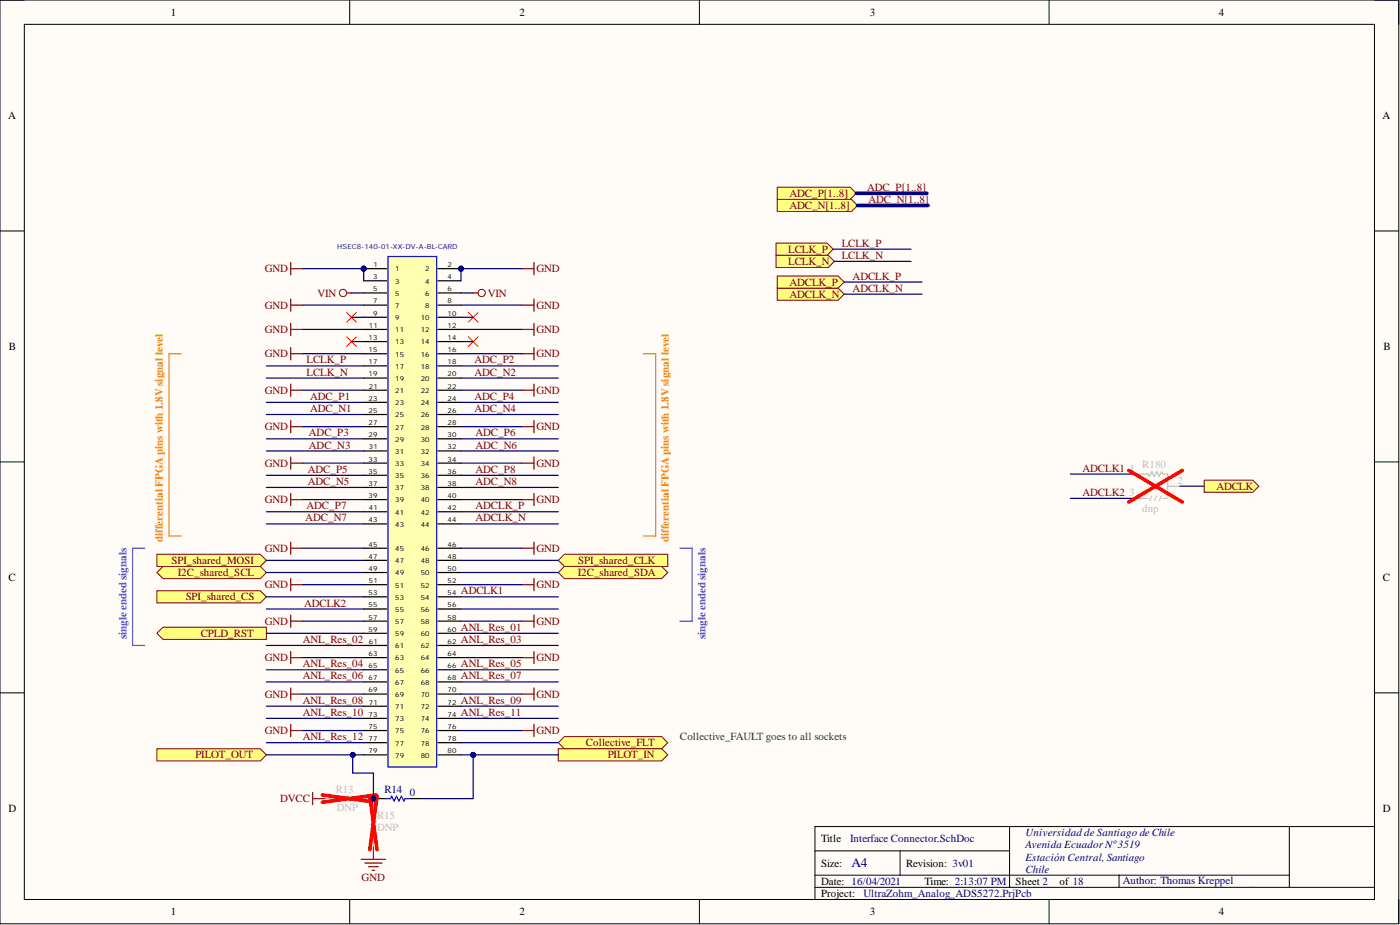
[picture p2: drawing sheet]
<svg xmlns="http://www.w3.org/2000/svg" width="292mm" height="193mm" viewBox="0 0 292 193" stroke-linecap="round" stroke-linejoin="round" font-family="sans-serif">
<defs><g id="words">
<text font-size="2.8" fill="#000080" x="177.6" y="181">A4</text>
<g font-size="2.3">
<text x="35.6" y="3.3">1</text>
<text x="108.4" y="3.3">2</text>
<text x="181.5" y="3.3">3</text>
<text x="254.3" y="3.3">4</text>
<text x="1.7" y="24.9">A</text>
<text x="288.5" y="24.9">A</text>
<text x="1.9" y="73">B</text>
<text x="288.6" y="73">B</text>
<text x="1.8" y="121.2">C</text>
<text x="288.5" y="121.2">C</text>
<text x="1.8" y="169.4">D</text>
<text x="288.5" y="169.4">D</text>
<text x="171.3" y="175.7">Title</text>
<text x="171.3" y="180.8">Size:</text>
<text x="171.3" y="184.6">Date: 16/04/2021</text>
<text x="189.1" y="180.8">Revision: 3v01</text>
<text x="192.9" y="184.6">Time: 2:13:07 PM</text>
<text x="211.9" y="184.6">Sheet 2</text>
<text x="221" y="184.6">of 18</text>
<text x="35.6" y="190.9">1</text>
<text x="108.4" y="190.9">2</text>
<text x="171.3" y="187.1">Project:</text>
<text x="181.5" y="190.9">3</text>
<text x="254.3" y="190.9">4</text>
</g>
<g font-size="2.3" fill="#800000">
<text x="164.7" y="41.1">ADC_P[1..8]</text>
<text x="180.9" y="39.8">ADC_P[1..8]</text>
<text x="164.7" y="43.6">ADC_N[1..8]</text>
<text x="181.2" y="42.4">ADC_N[1..8]</text>
<text x="164.5" y="52.7">LCLK_P</text>
<text x="175.6" y="51.5">LCLK_P</text>
<text x="55.2" y="56.8">GND</text>
<text x="111.9" y="56.8">GND</text>
<text x="164.5" y="55.3">LCLK_N</text>
<text x="164.7" y="59.6">ADCLK_P</text>
<text x="175.6" y="54">LCLK_N</text>
<text x="177.9" y="58.3">ADCLK_P</text>
<text x="55.2" y="64.4">GND</text>
<text x="66.2" y="61.9">VIN</text>
<text x="101.8" y="61.9">VIN</text>
<text x="111.9" y="64.4">GND</text>
<text x="164.7" y="62.1">ADCLK_N</text>
<text x="177.9" y="60.9">ADCLK_N</text>
<text x="55.2" y="69.5">GND</text>
<text x="111.9" y="69.5">GND</text>
<text x="55.2" y="74.6">GND</text>
<text x="64" y="75.8">LCLK_P</text>
<text x="99" y="75.8">ADC_P2</text>
<text x="111.9" y="74.6">GND</text>
<text x="55.2" y="82.2">GND</text>
<text x="64" y="78.4">LCLK_N</text>
<text x="64.7" y="83.4">ADC_P1</text>
<text x="99" y="83.4">ADC_P4</text>
<text x="99" y="78.4">ADC_N2</text>
<text x="111.9" y="82.2">GND</text>
<text x="55.2" y="89.8">GND</text>
<text x="64.7" y="86">ADC_N1</text>
<text x="99" y="86">ADC_N4</text>
<text x="111.9" y="89.8">GND</text>
<text x="64.5" y="91">ADC_P3</text>
<text x="64.5" y="93.6">ADC_N3</text>
<text x="99.2" y="91">ADC_P6</text>
<text x="99.2" y="93.6">ADC_N6</text>
<text x="55.2" y="97.4">GND</text>
<text x="64.2" y="98.6">ADC_P5</text>
<text x="64.2" y="101.2">ADC_N5</text>
<text x="99.2" y="98.6">ADC_P8</text>
<text x="99.2" y="101.2">ADC_N8</text>
<text x="111.9" y="97.4">GND</text>
<text x="225.9" y="98.4">ADCLK1</text>
<text x="55.2" y="105">GND</text>
<text x="64" y="106.3">ADC_P7</text>
<text x="99.2" y="106.3">ADCLK_P</text>
<text x="111.9" y="105">GND</text>
<text x="225.9" y="103.5">ADCLK2</text>
<text x="253.8" y="102.2">ADCLK</text>
<text x="63.7" y="108.8">ADC_N7</text>
<text x="99.2" y="108.8">ADCLK_N</text>
<text x="35.8" y="117.7">SPI_shared_MOSI</text>
<text x="55.2" y="115.1">GND</text>
<text x="111.9" y="115.1">GND</text>
<text x="120.6" y="117.7">SPI_shared_CLK</text>
<text x="37.1" y="120.2">I2C_shared_SCL</text>
<text x="38.7" y="125.3">SPI_shared_CS</text>
<text x="55.2" y="122.7">GND</text>
<text x="96.2" y="124">ADCLK1</text>
<text x="111.9" y="122.7">GND</text>
<text x="120.5" y="120.2">I2C_shared_SDA</text>
<text x="55.2" y="130.3">GND</text>
<text x="63.4" y="126.5">ADCLK2</text>
<text x="96.2" y="131.6">ANL_Res_01</text>
<text x="111.9" y="130.3">GND</text>
<text x="41.9" y="132.9">CPLD_RST</text>
<text x="55.2" y="137.9">GND</text>
<text x="63.2" y="134.1">ANL_Res_02</text>
<text x="96.2" y="134.1">ANL_Res_03</text>
<text x="111.9" y="137.9">GND</text>
<text x="63.2" y="139.2">ANL_Res_04</text>
<text x="63.2" y="141.8">ANL_Res_06</text>
<text x="96.2" y="139.2">ANL_Res_05</text>
<text x="96.2" y="141.8">ANL_Res_07</text>
<text x="55.2" y="145.6">GND</text>
<text x="63.2" y="146.8">ANL_Res_08</text>
<text x="63.2" y="149.4">ANL_Res_10</text>
<text x="96.2" y="146.8">ANL_Res_09</text>
<text x="96.2" y="149.4">ANL_Res_11</text>
<text x="111.9" y="145.6">GND</text>
<text x="55.2" y="153.2">GND</text>
<text x="63.2" y="154.4">ANL_Res_12</text>
<text x="111.9" y="153.2">GND</text>
<text x="122.2" y="155.7">Collective_FLT</text>
<text x="40.8" y="158.2">PILOT_OUT</text>
<text x="126.8" y="158.2">PILOT_IN</text>
<text x="58.5" y="167.4">DVCC</text>
<text x="75.5" y="183.8">GND</text>
</g>
<g font-size="2.3" fill="#bfbebc">
<text x="235.7" y="98.4">1</text>
<text x="238.3" y="97.6">R180</text>
<text x="245.7" y="100.9">2</text>
<text x="235.6" y="103.5">3</text>
<text x="238.3" y="106.8">dnp</text>
<text x="70" y="165.3">R13</text>
<text x="70.3" y="169.1">DNP</text>
<text x="78.7" y="170.9">R15</text>
<text x="78.7" y="173.4">DNP</text>
</g>
<g font-size="2.3" fill="#fd8300">
<text x="34" y="113.1" transform="rotate(-90 34 113.1)">differential FPGApins with 1.8V signal level</text>
<text x="139.6" y="113.1" transform="rotate(-90 139.6 113.1)">differential FPGApins with 1.8V signal level</text>
</g>
<g font-size="2.3" fill="#8000ff">
<text x="26.4" y="133.4" transform="rotate(-90 26.4 133.4)">single endedsignals</text>
<text x="147.2" y="133.4" transform="rotate(-90 147.2 133.4)">single endedsignals</text>
</g>
<text font-size="2.3" fill="#008000" x="141.9" y="154.4">Collective_FAULT goes to all sockets</text>
<g font-size="2.3" fill="#000080">
<text x="80.2" y="165.3">R14</text>
<text x="85.5" y="166.1">0</text>
<text x="177.4" y="175.7">Interface Connector.SchDoc</text>
<text x="213.9" y="177">Avenida Ecuador Nº3519</text>
<text x="213.9" y="179.5">Estación Central, Santiago</text>
<text x="213.9" y="174.5">Universidad de Santiago de Chile</text>
<text x="213.9" y="182.1">Chile</text>
<text x="234.2" y="184.4">Author: Thomas Kreppel</text>
<text x="180.2" y="187.1">UltraZohm_Analog_ADS5272.PrjPcb</text>
</g>
<text font-size="1.4" fill="#000080" x="70.4" y="51.9">HSEC8-140-01-XX-DV-A-BL-CARD</text>
<g font-size="1.4">
<text x="77.8" y="58.2">3</text>
<text x="77.9" y="55.7">1</text>
<text x="82.5" y="56.6">1</text>
<text x="82.5" y="59.2">3</text>
<text x="88.7" y="56.6">2</text>
<text x="88.7" y="59.2">4</text>
<text x="93.4" y="55.7">2</text>
<text x="93.4" y="58.2">4</text>
<text x="77.8" y="60.8">5</text>
<text x="77.8" y="63.3">7</text>
<text x="77.8" y="65.9">9</text>
<text x="82.5" y="61.7">5</text>
<text x="82.5" y="64.2">7</text>
<text x="88.7" y="61.7">6</text>
<text x="88.7" y="64.2">8</text>
<text x="93.4" y="60.8">6</text>
<text x="93.4" y="63.3">8</text>
<text x="93.4" y="65.9">10</text>
<text x="76.9" y="70.9">13</text>
<text x="77" y="68.4">11</text>
<text x="82.5" y="66.8">9</text>
<text x="82.5" y="69.3">11</text>
<text x="82.5" y="71.9">13</text>
<text x="87.8" y="66.8">10</text>
<text x="87.8" y="69.3">12</text>
<text x="87.8" y="71.9">14</text>
<text x="93.4" y="68.4">12</text>
<text x="93.4" y="70.9">14</text>
<text x="76.9" y="73.5">15</text>
<text x="76.9" y="76">17</text>
<text x="82.5" y="74.4">15</text>
<text x="82.5" y="76.9">17</text>
<text x="87.8" y="74.4">16</text>
<text x="87.8" y="76.9">18</text>
<text x="93.4" y="73.5">16</text>
<text x="93.4" y="76">18</text>
<text x="76.9" y="78.5">19</text>
<text x="76.9" y="83.6">23</text>
<text x="77" y="81.1">21</text>
<text x="82.5" y="79.5">19</text>
<text x="82.5" y="82">21</text>
<text x="87.8" y="79.5">20</text>
<text x="87.8" y="82">22</text>
<text x="93.4" y="78.5">20</text>
<text x="93.4" y="81.1">22</text>
<text x="93.4" y="83.6">24</text>
<text x="76.9" y="86.1">25</text>
<text x="76.9" y="88.7">27</text>
<text x="82.5" y="84.5">23</text>
<text x="82.5" y="87.1">25</text>
<text x="82.5" y="89.6">27</text>
<text x="87.8" y="84.5">24</text>
<text x="87.8" y="87.1">26</text>
<text x="87.8" y="89.6">28</text>
<text x="93.4" y="86.1">26</text>
<text x="93.4" y="88.7">28</text>
<text x="76.9" y="91.2">29</text>
<text x="77" y="93.7">31</text>
<text x="82.5" y="92.1">29</text>
<text x="82.5" y="94.7">31</text>
<text x="87.8" y="92.1">30</text>
<text x="87.8" y="94.7">32</text>
<text x="93.4" y="91.2">30</text>
<text x="93.4" y="93.7">32</text>
<text x="76.9" y="96.3">33</text>
<text x="76.9" y="98.8">35</text>
<text x="76.9" y="101.3">37</text>
<text x="82.5" y="97.2">33</text>
<text x="82.5" y="99.7">35</text>
<text x="87.8" y="97.2">34</text>
<text x="87.8" y="99.7">36</text>
<text x="93.4" y="96.3">34</text>
<text x="93.4" y="98.8">36</text>
<text x="93.4" y="101.3">38</text>
<text x="76.9" y="103.9">39</text>
<text x="77" y="106.4">41</text>
<text x="82.5" y="102.3">37</text>
<text x="82.5" y="104.8">39</text>
<text x="82.5" y="107.4">41</text>
<text x="87.8" y="102.3">38</text>
<text x="87.8" y="104.8">40</text>
<text x="87.8" y="107.4">42</text>
<text x="93.4" y="103.9">40</text>
<text x="93.4" y="106.4">42</text>
<text x="76.9" y="109">43</text>
<text x="82.5" y="109.9">43</text>
<text x="87.8" y="109.9">44</text>
<text x="93.4" y="109">44</text>
<text x="76.9" y="114">45</text>
<text x="76.9" y="116.6">47</text>
<text x="76.9" y="119.1">49</text>
<text x="82.5" y="115">45</text>
<text x="82.5" y="117.5">47</text>
<text x="87.8" y="115">46</text>
<text x="87.8" y="117.5">48</text>
<text x="93.4" y="114">46</text>
<text x="93.4" y="116.6">48</text>
<text x="93.4" y="119.1">50</text>
<text x="76.9" y="124.2">53</text>
<text x="77" y="121.6">51</text>
<text x="82.5" y="120">49</text>
<text x="82.5" y="122.6">51</text>
<text x="82.5" y="125.1">53</text>
<text x="87.8" y="120">50</text>
<text x="87.8" y="122.6">52</text>
<text x="87.8" y="125.1">54</text>
<text x="93.4" y="121.6">52</text>
<text x="93.4" y="124.2">54</text>
<text x="76.9" y="126.7">55</text>
<text x="76.9" y="129.2">57</text>
<text x="76.9" y="131.8">59</text>
<text x="82.5" y="127.6">55</text>
<text x="82.5" y="130.2">57</text>
<text x="87.8" y="127.6">56</text>
<text x="87.8" y="130.2">58</text>
<text x="93.4" y="126.7">56</text>
<text x="93.4" y="129.2">58</text>
<text x="93.4" y="131.8">60</text>
<text x="76.9" y="136.8">63</text>
<text x="77" y="134.3">61</text>
<text x="82.5" y="132.7">59</text>
<text x="82.5" y="135.2">61</text>
<text x="82.5" y="137.8">63</text>
<text x="87.8" y="132.7">60</text>
<text x="87.8" y="135.2">62</text>
<text x="87.8" y="137.8">64</text>
<text x="93.4" y="134.3">62</text>
<text x="93.4" y="136.8">64</text>
<text x="76.9" y="139.4">65</text>
<text x="76.9" y="141.9">67</text>
<text x="82.5" y="140.3">65</text>
<text x="82.5" y="142.9">67</text>
<text x="87.8" y="140.3">66</text>
<text x="87.8" y="142.9">68</text>
<text x="93.4" y="139.4">66</text>
<text x="93.4" y="141.9">68</text>
<text x="76.9" y="144.5">69</text>
<text x="76.9" y="149.5">73</text>
<text x="77" y="147">71</text>
<text x="82.5" y="145.4">69</text>
<text x="82.5" y="147.9">71</text>
<text x="87.8" y="145.4">70</text>
<text x="87.8" y="147.9">72</text>
<text x="93.4" y="144.5">70</text>
<text x="93.4" y="147">72</text>
<text x="93.4" y="149.5">74</text>
<text x="76.9" y="152.1">75</text>
<text x="76.9" y="154.6">77</text>
<text x="82.5" y="150.5">73</text>
<text x="82.5" y="153">75</text>
<text x="82.5" y="155.5">77</text>
<text x="87.8" y="150.5">74</text>
<text x="87.8" y="153">76</text>
<text x="87.8" y="155.5">78</text>
<text x="93.4" y="152.1">76</text>
<text x="93.4" y="154.6">78</text>
<text x="76.9" y="157.1">79</text>
<text x="82.5" y="158.1">79</text>
<text x="87.8" y="158.1">80</text>
<text x="93.4" y="157.1">80</text>
</g>
</g></defs>
<path d="M0 0h291.8v192.7h-291.8z" fill-rule="evenodd" fill="#fffcf8"/>
<path d="M0 0h291.8v192.7h-291.8z" fill="none" stroke="#000" stroke-width=".21"/>
<path d="M5.1 5.1h281.7v182.5h-281.7z" fill-rule="evenodd" fill="#fffcf8"/>
<g fill="none" stroke="#000" stroke-width=".21">
<path d="M0 0h5.1M5.1 5.1h281.7v182.5h-281.7zM73 0v5.1M145.9 0v5.1M218.9 0v5.1M286.8 0h5v5.1M0 48.2h5.1M286.8 48.2h5M0 96.4h5.1M286.8 96.4h5M0 144.5h5.1M286.8 144.5h5"/>
<path d="M170 177.5h40.6M187.8 177.5v5.1M210.6 172.4v12.7M269 172.4v12.7M286.8 172.4h-116.8v15.2M73 187.6v5.1M145.9 187.6v5.1M170 185.1h116.8M170 182.6h99M218.9 187.6v5.1M233.5 182.6v2.5M291.8 187.6v5.1"/>
</g>
<circle cx="75.9" cy="56" r=".51" fill="#000080"/>
<circle cx="75.9" cy="56" r=".51" fill="none" stroke="#000080" stroke-width=".21"/>
<circle cx="96.2" cy="56" r=".51" fill="#000080"/>
<circle cx="96.2" cy="56" r=".51" fill="none" stroke="#000080" stroke-width=".21"/>
<path d="M81 53.5h10.1v106.5h-10.1z" fill-rule="evenodd" fill="#ffffb0"/>
<path d="M81 53.5h10.1v106.5h-10.1z" fill="none" stroke="#00f" stroke-width=".25"/>
<path d="M75.9 56h4.8" fill="none" stroke="#000" stroke-width=".25"/>
<circle cx="75.9" cy="56" r=".51" fill="#000080"/>
<circle cx="75.9" cy="56" r=".51" fill="none" stroke="#000080" stroke-width=".21"/>
<path d="M91.4 56h4.8" fill="none" stroke="#000" stroke-width=".25"/>
<circle cx="96.2" cy="56" r=".51" fill="#000080"/>
<circle cx="96.2" cy="56" r=".51" fill="none" stroke="#000080" stroke-width=".21"/>
<g fill="none" stroke="#000" stroke-width=".25">
<path d="M75.9 58.6h4.8M91.4 58.6h4.8M75.9 61.1h4.8M75.9 63.7h4.8M75.9 66.2h4.8M75.9 68.7h4.8M75.9 71.3h4.8M75.9 73.8h4.8M75.9 76.3h4.8M75.9 78.9h4.8M91.4 61.1h4.8M91.4 63.7h4.8"/>
<path d="M91.4 66.2h4.8M91.4 68.7h4.8M91.4 71.3h4.8M91.4 73.8h4.8M91.4 76.3h4.8M91.4 78.9h4.8M75.9 81.4h4.8M75.9 83.9h4.8M75.9 86.5h4.8M75.9 89h4.8M75.9 91.5h4.8M75.9 94.1h4.8"/>
<path d="M75.9 96.6h4.8M75.9 99.2h4.8M91.4 81.4h4.8M91.4 83.9h4.8M91.4 86.5h4.8M91.4 89h4.8M91.4 91.5h4.8M91.4 94.1h4.8M91.4 96.6h4.8M91.4 99.2h4.8M75.9 101.7h4.8M75.9 104.2h4.8"/>
<path d="M75.9 106.8h4.8M75.9 109.3h4.8M75.9 114.4h4.8M75.9 116.9h4.8M75.9 119.4h4.8M91.4 101.7h4.8M91.4 104.2h4.8M91.4 106.8h4.8M91.4 109.3h4.8M91.4 114.4h4.8M91.4 116.9h4.8M91.4 119.4h4.8"/>
<path d="M75.9 122h4.8M75.9 124.5h4.8M75.9 127h4.8M75.9 129.6h4.8M75.9 132.1h4.8M75.9 134.7h4.8M75.9 137.2h4.8M75.9 139.7h4.8M91.4 122h4.8M91.4 124.5h4.8M91.4 127h4.8M91.4 129.6h4.8"/>
<path d="M91.4 132.1h4.8M91.4 134.7h4.8M91.4 137.2h4.8M91.4 139.7h4.8M75.9 142.3h4.8M75.9 144.8h4.8M75.9 147.3h4.8M75.9 149.9h4.8M75.9 152.4h4.8M75.9 154.9h4.8M75.9 157.5h4.8M91.4 142.3h4.8"/>
<path d="M91.4 144.8h4.8M91.4 147.3h4.8M91.4 149.9h4.8M91.4 152.4h4.8M91.4 154.9h4.8M91.4 157.5h4.8"/>
</g>
<g fill="none" stroke="#800000" stroke-width=".25">
<path d="M60.7 54.8v2.5M60.7 56h2.5M108.9 56h2.5M111.4 54.8v2.5M60.7 62.4v2.5M60.7 67.5v2.5M60.7 72.5v2.6M60.7 63.7h2.5M60.7 68.7h2.5M60.7 73.8h2.5M108.9 63.7h2.5M108.9 68.7h2.5"/>
<path d="M108.9 73.8h2.5M111.4 62.4v2.5M111.4 67.5v2.5M111.4 72.5v2.6M60.7 80.1v2.6M60.7 87.7v2.6M60.7 95.3v2.6M60.7 81.4h2.5M60.7 89h2.5M60.7 96.6h2.5M108.9 81.4h2.5M108.9 89h2.5"/>
<path d="M111.4 80.1v2.6M111.4 87.7v2.6M60.7 103v2.5M60.7 113.1v2.5M60.7 104.2h2.5M60.7 114.4h2.5M108.9 104.2h2.5M108.9 114.4h2.5M111.4 103v2.5M111.4 113.1v2.5M60.7 120.7v2.5M60.7 128.3v2.5"/>
<path d="M60.7 135.9v2.6M60.7 122h2.5M60.7 129.6h2.5M60.7 137.2h2.5M108.9 122h2.5M108.9 129.6h2.5M108.9 137.2h2.5M111.4 120.7v2.5M111.4 128.3v2.5M111.4 135.9v2.6M60.7 143.5v2.6M60.7 151.1v2.6"/>
<path d="M60.7 144.8h2.5M60.7 152.4h2.5M108.9 144.8h2.5M108.9 152.4h2.5M111.4 143.5v2.6M111.4 151.1v2.6"/>
</g>
<circle cx="98.7" cy="157.5" r=".51" fill="#000080"/>
<circle cx="98.7" cy="157.5" r=".51" fill="none" stroke="#000080" stroke-width=".21"/>
<path d="M108.9 96.6h2.5M111.4 95.3v2.6" fill="none" stroke="#800000" stroke-width=".25"/>
<path d="M37.8 73.8h-2.5v38h2.5M134.3 73.8h2.5v38h-2.5" fill="none" stroke="#fd8300" stroke-width=".25"/>
<path d="M116.5 116.9l1.3-1.3h21.5v2.6h-21.5z" fill-rule="evenodd" fill="#ffff80"/>
<path d="M116.5 116.9l1.3-1.3h21.5v2.6h-21.5z" fill="none" stroke="#800000" stroke-width=".21"/>
<path d="M116.5 119.4l1.3-1.2h20.3l1.2 1.2-1.2 1.3h-20.3z" fill-rule="evenodd" fill="#ffff80"/>
<path d="M116.5 119.4l1.3-1.2h20.3l1.2 1.2-1.2 1.3h-20.3z" fill="none" stroke="#800000" stroke-width=".21"/>
<path d="M32.7 119.4l1.3-1.2h20.3l1.3 1.2-1.3 1.3h-20.3z" fill-rule="evenodd" fill="#ffff80"/>
<path d="M32.7 119.4l1.3-1.2h20.3l1.3 1.2-1.3 1.3h-20.3z" fill="none" stroke="#800000" stroke-width=".21"/>
<path d="M32.7 115.6h21.6l1.3 1.3-1.3 1.3h-21.6z" fill-rule="evenodd" fill="#ffff80"/>
<path d="M32.7 115.6h21.6l1.3 1.3-1.3 1.3h-21.6z" fill="none" stroke="#800000" stroke-width=".21"/>
<path d="M141.9 114.4h2.5v15.2h-2.5" fill="none" stroke="#8000ff" stroke-width=".25"/>
<path d="M32.7 123.2h21.6l1.3 1.3-1.3 1.3h-21.6z" fill-rule="evenodd" fill="#ffff80"/>
<path d="M32.7 123.2h21.6l1.3 1.3-1.3 1.3h-21.6z" fill="none" stroke="#800000" stroke-width=".21"/>
<path d="M116.5 154.9l1.3-1.2h20.3l1.2 1.2-1.2 1.3h-20.3z" fill-rule="evenodd" fill="#ffff80"/>
<path d="M116.5 154.9l1.3-1.2h20.3l1.2 1.2-1.2 1.3h-20.3z" fill="none" stroke="#800000" stroke-width=".21"/>
<path d="M116.5 156.2h21.6l1.2 1.3-1.2 1.2h-21.6z" fill-rule="evenodd" fill="#ffff80"/>
<path d="M116.5 156.2h21.6l1.2 1.3-1.2 1.2h-21.6z" fill="none" stroke="#800000" stroke-width=".21"/>
<path d="M32.7 156.2h21.6l1.3 1.3-1.3 1.2h-21.6z" fill-rule="evenodd" fill="#ffff80"/>
<g fill="none" stroke="#800000" stroke-width=".21">
<path d="M32.7 156.2h21.6l1.3 1.3-1.3 1.2h-21.6z"/>
<circle cx="71.6" cy="61.1" r=".76"/>
<circle cx="100.5" cy="61.1" r=".76"/>
</g>
<path d="M30.2 114.4h-2.5v20.3h2.5" fill="none" stroke="#8000ff" stroke-width=".25"/>
<path d="M72.3 61.1h1M98.7 61.1h1" fill="none" stroke="#800000" stroke-width=".25"/>
<path d="M32.7 132.1l1.3-1.3h21.6v2.6h-21.6z" fill-rule="evenodd" fill="#ffff80"/>
<path d="M32.7 132.1l1.3-1.3h21.6v2.6h-21.6z" fill="none" stroke="#800000" stroke-width=".21"/>
<path d="M161.9 53.3h10.9l1.3 1.2-1.3 1.3h-10.9z" fill-rule="evenodd" fill="#ffff80"/>
<path d="M161.9 53.3h10.9l1.3 1.2-1.3 1.3h-10.9z" fill="none" stroke="#800000" stroke-width=".21"/>
<path d="M162.2 60.1h12.7l1.2 1.3-1.2 1.2h-12.7z" fill-rule="evenodd" fill="#ffff80"/>
<path d="M162.2 60.1h12.7l1.2 1.3-1.2 1.2h-12.7z" fill="none" stroke="#800000" stroke-width=".21"/>
<path d="M251.2 100.2h10.2l1.3 1.2-1.3 1.3h-10.2z" fill-rule="evenodd" fill="#ffff80"/>
<path d="M251.2 100.2h10.2l1.3 1.2-1.3 1.3h-10.2z" fill="none" stroke="#800000" stroke-width=".21"/>
<path d="M162.2 57.6h12.7l1.2 1.2-1.2 1.3h-12.7z" fill-rule="evenodd" fill="#ffff80"/>
<path d="M162.2 57.6h12.7l1.2 1.2-1.2 1.3h-12.7z" fill="none" stroke="#800000" stroke-width=".21"/>
<path d="M161.9 50.7h10.7l1.2 1.3-1.2 1.3h-10.7z" fill-rule="evenodd" fill="#ffff80"/>
<path d="M161.9 50.7h10.7l1.2 1.3-1.2 1.3h-10.7z" fill="none" stroke="#800000" stroke-width=".21"/>
<path d="M162.2 41.6h15.4l1.3 1.3-1.3 1.2h-15.4z" fill-rule="evenodd" fill="#ffff80"/>
<path d="M162.2 41.6h15.4l1.3 1.3-1.3 1.2h-15.4z" fill="none" stroke="#800000" stroke-width=".21"/>
<path d="M162.2 39.1h15.2l1.3 1.2-1.3 1.3h-15.2z" fill-rule="evenodd" fill="#ffff80"/>
<path d="M162.2 39.1h15.2l1.3 1.2-1.3 1.3h-15.2z" fill="none" stroke="#800000" stroke-width=".21"/>
<circle cx="77.9" cy="166.6" r=".51" fill="#000080"/>
<circle cx="77.9" cy="166.6" r=".51" fill="none" stroke="#000080" stroke-width=".21"/>
<path d="M67.8 166.6h2.5M75.4 166.6h2.5" fill="none" stroke="#bfbebc" stroke-width=".25"/>
<circle cx="77.9" cy="166.6" r=".51" fill="#000080"/>
<circle cx="77.9" cy="166.6" r=".51" fill="none" stroke="#000080" stroke-width=".21"/>
<path d="M70.3 166.6h1l.3-.5 .5 1 .5-1 .5 1 .5-1 .5 1 .3-.5h1" fill="none" stroke="#bfbebc" stroke-width=".25"/>
<path d="M67.3 165.8l11.1 1.6M78.4 165.8l-11.1 1.6" fill="none" stroke="#f00" stroke-width=".76"/>
<circle cx="77.9" cy="166.6" r=".51" fill="#000080"/>
<circle cx="77.9" cy="166.6" r=".51" fill="none" stroke="#000080" stroke-width=".21"/>
<path d="M77.9 166.6h2.5" fill="none" stroke="#000" stroke-width=".25"/>
<circle cx="77.9" cy="166.6" r=".51" fill="#000080"/>
<circle cx="77.9" cy="166.6" r=".51" fill="none" stroke="#000080" stroke-width=".21"/>
<path d="M85.5 166.6h2.6" fill="none" stroke="#000" stroke-width=".25"/>
<path d="M80.4 166.6h1.1l.2-.5 .5 1 .5-1 .5 1 .5-1 .6 1 .2-.5h1" fill="none" stroke="#00f" stroke-width=".25"/>
<circle cx="77.9" cy="166.6" r=".51" fill="#000080"/>
<circle cx="77.9" cy="166.6" r=".51" fill="none" stroke="#000080" stroke-width=".21"/>
<path d="M77.9 166.6v2.5M77.9 174.2v2.5" fill="none" stroke="#bfbebc" stroke-width=".25"/>
<circle cx="77.9" cy="166.6" r=".51" fill="#000080"/>
<circle cx="77.9" cy="166.6" r=".51" fill="none" stroke="#000080" stroke-width=".21"/>
<path d="M236 98.9h3.6l.2 .5 .5-1 .5 1 .5-1 .6 1 .5-1 .2 .5h1v2.5h2.6M236 104h2.6M77.9 169.1v1.1l.5 .2-1 .5 1 .5-1 .5 1 .5-1 .5 .5 .3v1" fill="none" stroke="#bfbebc" stroke-width=".25"/>
<path d="M235.5 98.1l11.2 6.6M246.7 98.1l-11.2 6.6M77.1 166.1l1.6 11.2M78.7 166.1l-1.6 11.2" fill="none" stroke="#f00" stroke-width=".76"/>
<path d="M65.2 165.3v2.6M65.2 166.6h2.6M75.4 179.3h5M77.9 176.7v2.6M76.1 180h3.6M76.9 180.8h2M77.7 181.6h.5" fill="none" stroke="#800000" stroke-width=".25"/>
<path d="M72.3 65.2l2.1 2M72.3 70.2l2.1 2.1M74.4 65.2l-2.1 2M74.4 70.2l-2.1 2.1M97.7 65.2l2 2M97.7 70.2l2 2.1M99.7 65.2l-2 2M99.7 70.2l-2 2.1" fill="none" stroke="#f00" stroke-width=".21"/>
<path d="M238.6 104h1M240.3 103.5l-.5 1M241.3 103.5l-.5 1M242.4 103.5l-.5 1M242.6 104h1M243.6 101.4v.8M243.6 102.7v.8" fill="none" stroke="#bfbebc" stroke-width=".21"/>
<path d="M176.1 58.8h16.3M55.6 157.5h20.3" fill="none" stroke="#000080" stroke-width=".25"/>
<path d="M178.7 40.3h14.7" fill="none" stroke="#000080" stroke-width=".76"/>
<circle cx="73.6" cy="157.5" r=".51" fill="#000080"/>
<circle cx="73.6" cy="157.5" r=".51" fill="none" stroke="#000080" stroke-width=".21"/>
<g fill="none" stroke="#000080" stroke-width=".25">
<path d="M63.2 56h12.7v2.6M55.6 78.9h20.3M55.6 76.3h20.3M63.2 73.8h12.7M63.2 68.7h12.7M63.2 63.7h12.7M55.6 99.2h20.3M55.6 94.1h20.3M55.6 91.5h20.3M55.6 86.5h20.3M55.6 83.9h20.3M63.2 96.6h12.7"/>
<path d="M63.2 89h12.7M63.2 81.4h12.7M55.6 119.4h20.3M55.6 116.9h20.3M55.6 109.3h20.3M55.6 106.8h20.3M55.6 101.7h20.3M63.2 114.4h12.7M63.2 104.2h12.7M55.6 139.7h20.3M55.6 134.7h20.3M55.6 132.1h20.3"/>
<path d="M55.6 127h20.3M55.6 124.5h20.3M63.2 137.2h12.7M63.2 129.6h12.7M63.2 122h12.7M55.6 154.9h20.3M55.6 149.9h20.3M55.6 147.3h20.3M55.6 142.3h20.3M63.2 152.4h12.7M63.2 144.8h12.7"/>
</g>
<circle cx="75.9" cy="56" r=".51" fill="#000080"/>
<circle cx="75.9" cy="56" r=".51" fill="none" stroke="#000080" stroke-width=".21"/>
<path d="M73.3 71.3h2.6M73.3 66.2h2.6M73.3 61.1h2.6M73.6 157.5v3.8h4.3v5.3" fill="none" stroke="#000080" stroke-width=".25"/>
<circle cx="77.9" cy="166.6" r=".51" fill="#000080"/>
<circle cx="77.9" cy="166.6" r=".51" fill="none" stroke="#000080" stroke-width=".21"/>
<circle cx="73.6" cy="157.5" r=".51" fill="#000080"/>
<circle cx="73.6" cy="157.5" r=".51" fill="none" stroke="#000080" stroke-width=".21"/>
<path d="M98.7 157.5v9.1h-10.6" fill="none" stroke="#000080" stroke-width=".25"/>
<circle cx="98.7" cy="157.5" r=".51" fill="#000080"/>
<circle cx="98.7" cy="157.5" r=".51" fill="none" stroke="#000080" stroke-width=".21"/>
<path d="M96.2 157.5h20.3" fill="none" stroke="#000080" stroke-width=".25"/>
<circle cx="98.7" cy="157.5" r=".51" fill="#000080"/>
<circle cx="98.7" cy="157.5" r=".51" fill="none" stroke="#000080" stroke-width=".21"/>
<g fill="none" stroke="#000080" stroke-width=".25">
<path d="M108.9 56h-12.7v2.6M96.2 78.9h20.3M96.2 76.3h20.3M96.2 73.8h12.7M96.2 71.3h2.5M96.2 68.7h12.7M96.2 66.2h2.5M96.2 63.7h12.7M96.2 61.1h2.5M96.2 99.2h20.3M96.2 96.6h12.7M96.2 94.1h20.3"/>
<path d="M96.2 91.5h20.3M96.2 89h12.7M96.2 86.5h20.3M96.2 83.9h20.3M96.2 81.4h12.7M96.2 119.4h20.3M96.2 116.9h20.3M96.2 114.4h12.7M96.2 109.3h20.3M96.2 106.8h20.3M96.2 104.2h12.7M96.2 101.7h20.3"/>
<path d="M96.2 139.7h20.3M96.2 137.2h12.7M96.2 134.7h20.3M96.2 132.1h20.3M96.2 129.6h12.7M96.2 127h20.3M96.2 124.5h20.3M96.2 122h12.7M96.2 154.9h20.3M96.2 152.4h12.7M96.2 149.9h20.3M96.2 147.3h20.3"/>
<path d="M96.2 144.8h12.7M96.2 142.3h20.3"/>
</g>
<circle cx="96.2" cy="56" r=".51" fill="#000080"/>
<circle cx="96.2" cy="56" r=".51" fill="none" stroke="#000080" stroke-width=".21"/>
<path d="M173.8 52h16.3M174.1 54.5h16M176.1 61.4h16.3M223.3 98.9h12.7M223.3 104h12.7M246.2 101.4h5" fill="none" stroke="#000080" stroke-width=".25"/>
<path d="M178.9 42.9h14.7" fill="none" stroke="#000080" stroke-width=".76"/>
<use href="#words"/>
</svg>
